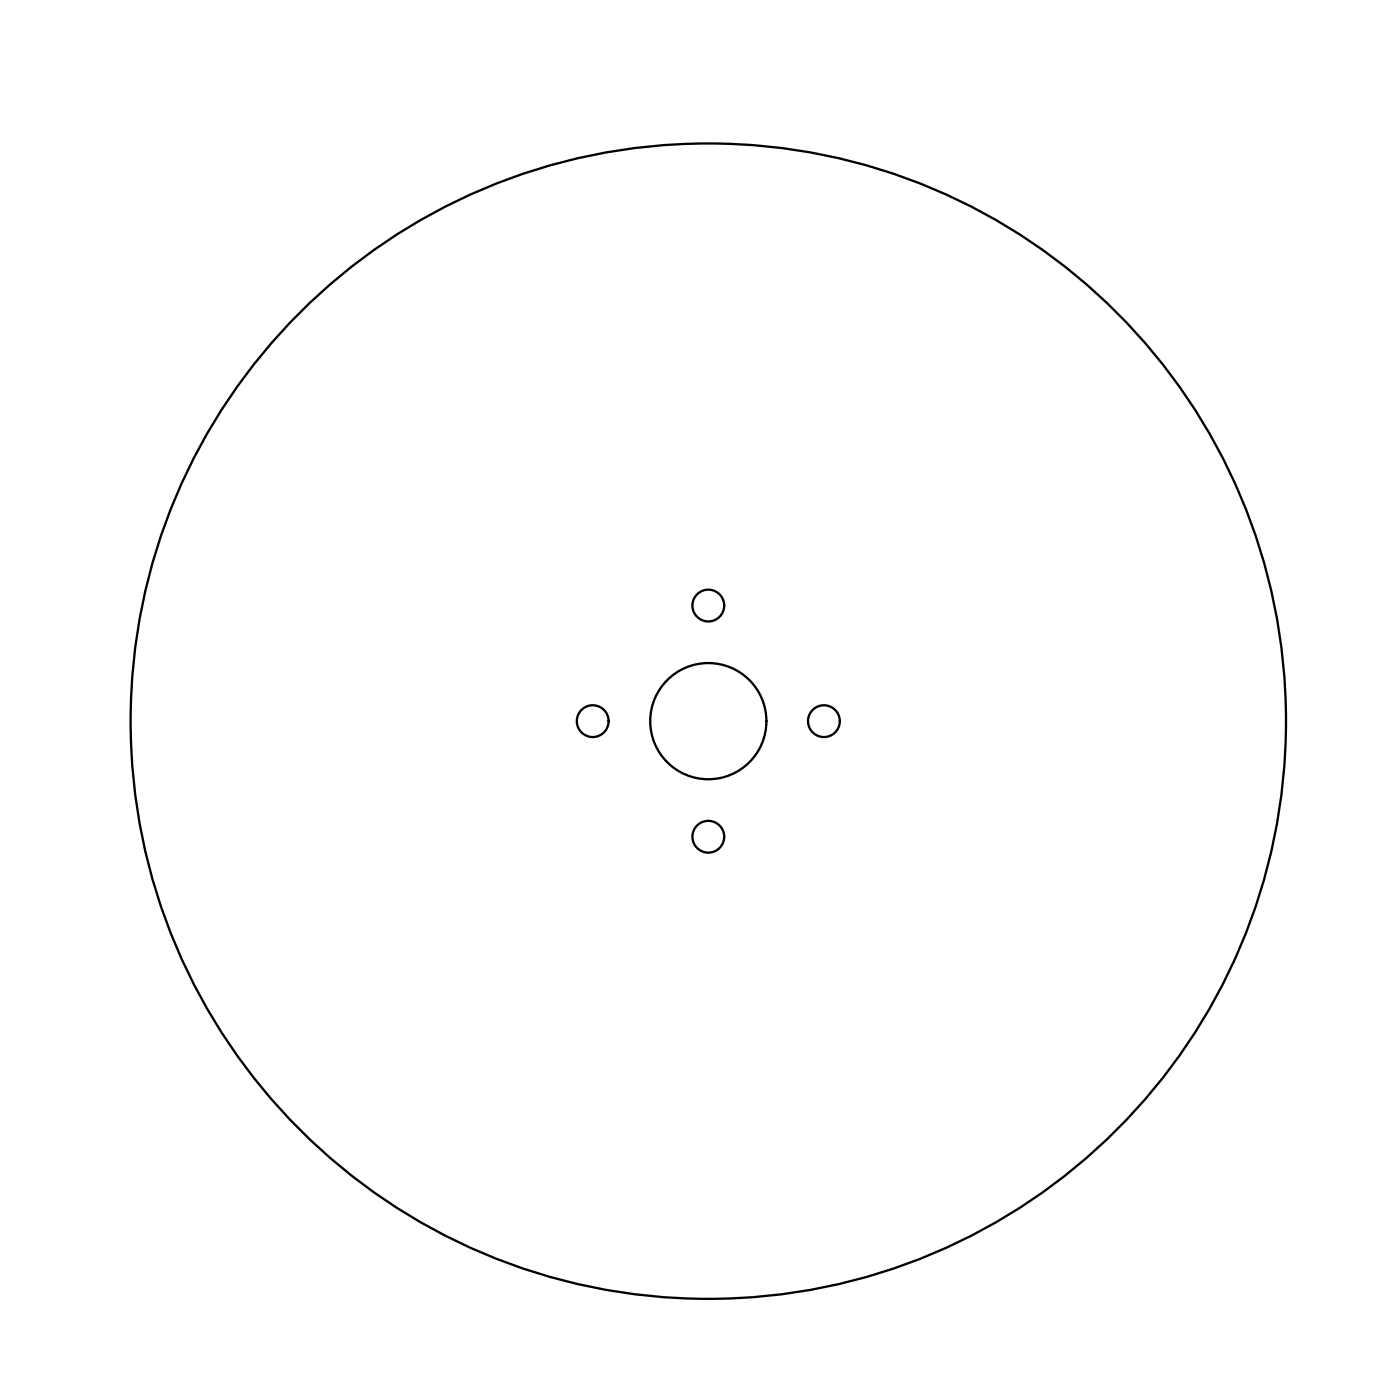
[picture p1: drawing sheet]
<svg xmlns="http://www.w3.org/2000/svg" width="154mm" height="154mm" viewBox="0 0 154 154" stroke-linecap="round" stroke-linejoin="round" font-family="sans-serif">
<!-- layer: 0 -->
<g fill="none" stroke="#000" stroke-width=".25">
<circle cx="65.1" cy="79.2" r="1.75"/>
<circle cx="77.8" cy="79.2" r="63.5"/>
<circle cx="77.8" cy="79.2" r="6.4"/>
<circle cx="77.8" cy="66.5" r="1.75"/>
<circle cx="90.5" cy="79.2" r="1.75"/>
<circle cx="77.8" cy="91.9" r="1.75"/>
</g>
</svg>
